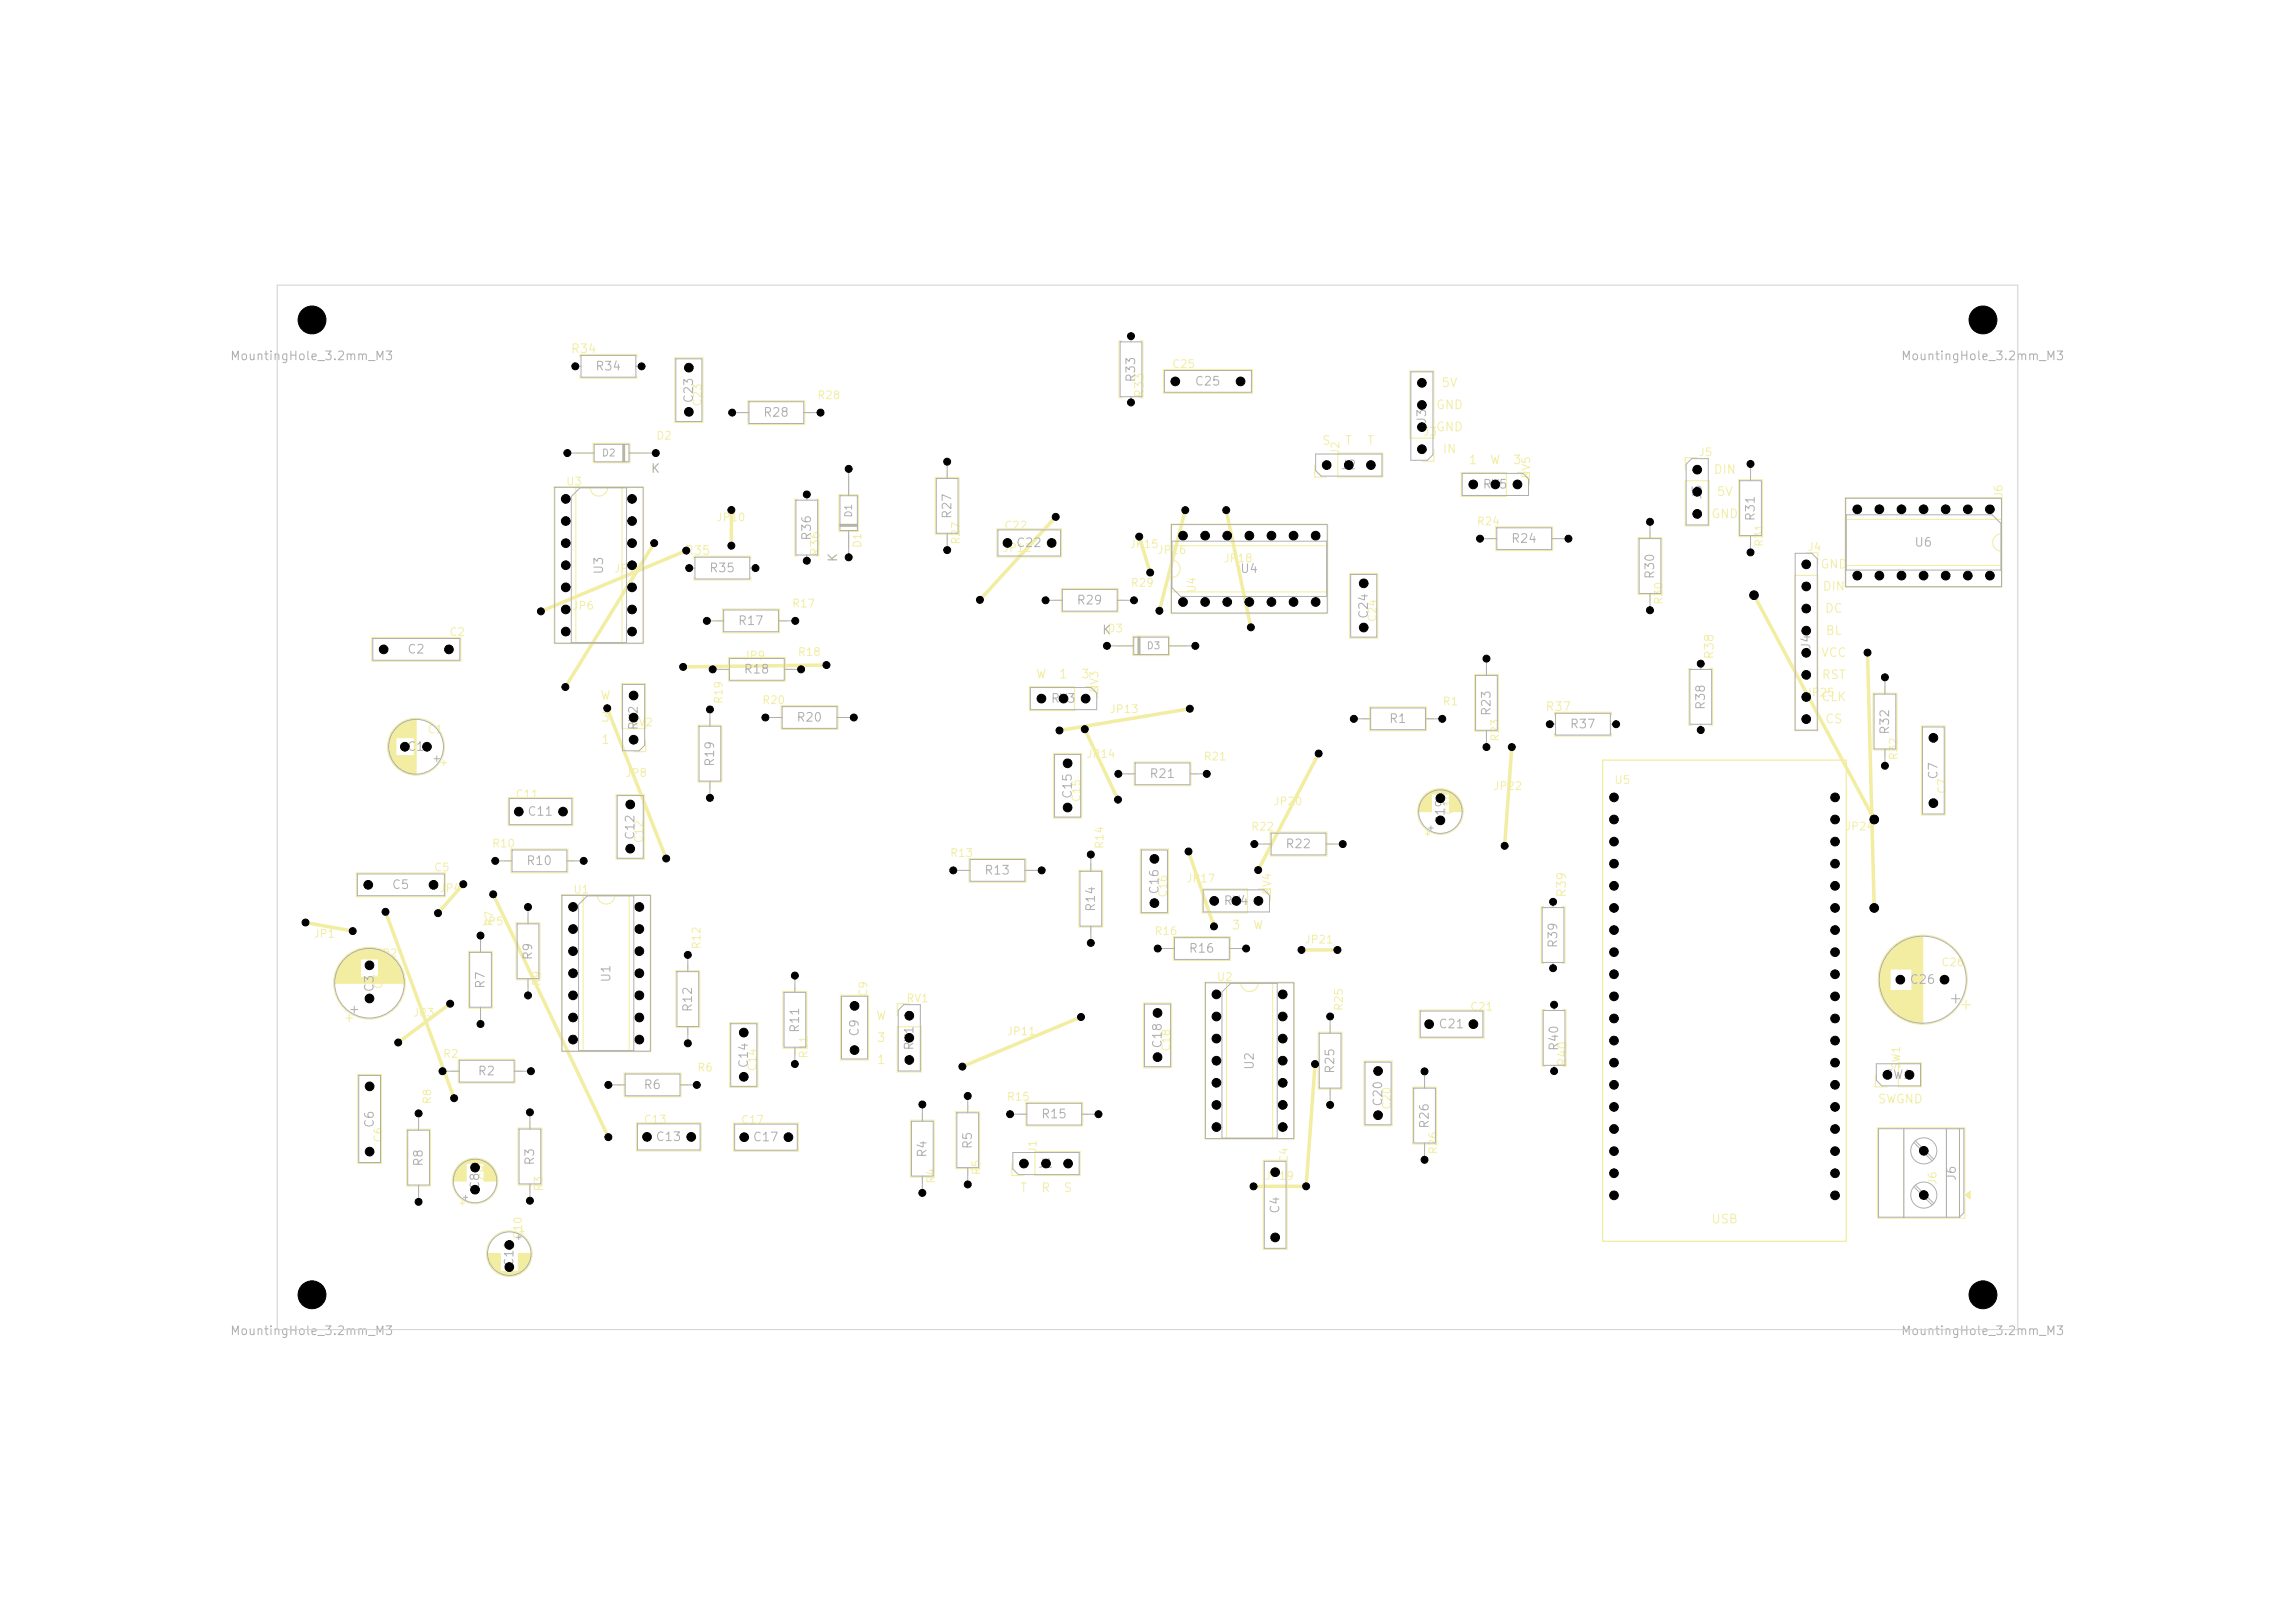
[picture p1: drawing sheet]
<svg xmlns="http://www.w3.org/2000/svg" width="297mm" height="210mm" viewBox="0 0 297 210" stroke-linecap="round" stroke-linejoin="round" font-family="sans-serif">
<defs><g id="words">
<g font-size="1.1" fill="#afafaf">
<text x="29.7" y="46.9">MountingHole_3.2mm_M3</text>
<text x="245.9" y="46.9">MountingHole_3.2mm_M3</text>
<text x="77" y="48.2">R34</text>
<text x="90" y="52.3" transform="rotate(-90 90 52.3)">C23</text>
<text x="147.2" y="49.6" transform="rotate(-90 147.2 49.6)">R33</text>
<text x="154.5" y="50.2">C25</text>
<text x="98.7" y="54.2">R28</text>
<text x="184.8" y="54.9" transform="rotate(-90 184.8 54.9)">J3</text>
<text x="173.4" y="61">J2</text>
<text x="191.8" y="63.5">RV5</text>
<text x="220.5" y="64.7" transform="rotate(-90 220.5 64.7)">J5</text>
<text x="105.2" y="70" transform="rotate(-90 105.2 70)">R36</text>
<text x="123.4" y="67.2" transform="rotate(-90 123.4 67.2)">R27</text>
<text x="131.4" y="71.1">C22</text>
<text x="195.5" y="70.5">R24</text>
<text x="227.4" y="67.5" transform="rotate(-90 227.4 67.5)">R31</text>
<text x="247.7" y="71">U6</text>
<text x="78.3" y="74.4" transform="rotate(-90 78.3 74.4)">U3</text>
<text x="91.7" y="74.3">R35</text>
<text x="160.4" y="74.4">U4</text>
<text x="214.3" y="75" transform="rotate(-90 214.3 75)">R30</text>
<text x="95.4" y="81.2">R17</text>
<text x="139.3" y="78.5">R29</text>
<text x="177.3" y="80.2" transform="rotate(-90 177.3 80.2)">C24</text>
<text x="52.6" y="84.8">C2</text>
<text x="96.2" y="87.4">R18</text>
<text x="234.6" y="84.1" transform="rotate(-90 234.6 84.1)">J4</text>
<text x="82.8" y="94.6" transform="rotate(-90 82.8 94.6)">RV2</text>
<text x="103" y="93.7">R20</text>
<text x="135.9" y="91.2">RV3</text>
<text x="179.7" y="93.8">R1</text>
<text x="193.2" y="92.7" transform="rotate(-90 193.2 92.7)">R23</text>
<text x="203.1" y="94.5">R37</text>
<text x="220.9" y="91.9" transform="rotate(-90 220.9 91.9)">R38</text>
<text x="244.8" y="95.1" transform="rotate(-90 244.8 95.1)">R32</text>
<text x="52.6" y="97.4">C1</text>
<text x="92.7" y="99.3" transform="rotate(-90 92.7 99.3)">R19</text>
<text x="148.7" y="100.9">R21</text>
<text x="251" y="100.9" transform="rotate(-90 251 100.9)">C7</text>
<text x="68.2" y="105.8">C11</text>
<text x="139" y="103.4" transform="rotate(-90 139 103.4)">C15</text>
<text x="187.2" y="106.8" transform="rotate(-90 187.2 106.8)">C19</text>
<text x="68" y="112.2">R10</text>
<text x="82.4" y="108.8" transform="rotate(-90 82.4 108.8)">C12</text>
<text x="127.3" y="113.4">R13</text>
<text x="166.3" y="110">R22</text>
<text x="50.6" y="115.3">C5</text>
<text x="142" y="118.1" transform="rotate(-90 142 118.1)">R14</text>
<text x="150.2" y="115.8" transform="rotate(-90 150.2 115.8)">C16</text>
<text x="158.3" y="117.4">RV4</text>
<text x="69.1" y="124.3" transform="rotate(-90 69.1 124.3)">R9</text>
<text x="153.8" y="123.6">R16</text>
<text x="201.8" y="122.8" transform="rotate(-90 201.8 122.8)">R39</text>
<text x="48.6" y="128.5" transform="rotate(-90 48.6 128.5)">C3</text>
<text x="63" y="128" transform="rotate(-90 63 128)">R7</text>
<text x="79.3" y="127.2" transform="rotate(-90 79.3 127.2)">U1</text>
<text x="89.8" y="131.1" transform="rotate(-90 89.8 131.1)">R12</text>
<text x="247.1" y="127.6">C26</text>
<text x="103.7" y="133.7" transform="rotate(-90 103.7 133.7)">R11</text>
<text x="111.4" y="134.2" transform="rotate(-90 111.4 134.2)">C9</text>
<text x="118.5" y="136" transform="rotate(-90 118.5 136)">RV1</text>
<text x="150.6" y="135.7" transform="rotate(-90 150.6 135.7)">C18</text>
<text x="186.1" y="133.3">C21</text>
<text x="201.9" y="136.1" transform="rotate(-90 201.9 136.1)">R40</text>
<text x="61.7" y="139.4">R2</text>
<text x="83.2" y="141.2">R6</text>
<text x="97.1" y="138.3" transform="rotate(-90 97.1 138.3)">C14</text>
<text x="162.5" y="138.5" transform="rotate(-90 162.5 138.5)">U2</text>
<text x="173" y="139" transform="rotate(-90 173 139)">R25</text>
<text x="179.2" y="143.3" transform="rotate(-90 179.2 143.3)">C20</text>
<text x="243.8" y="139.9">SW1</text>
<text x="48.6" y="146" transform="rotate(-90 48.6 146)">C6</text>
<text x="84.8" y="147.9">C13</text>
<text x="97.4" y="148">C17</text>
<text x="120.2" y="149.9" transform="rotate(-90 120.2 149.9)">R4</text>
<text x="126.1" y="148.8" transform="rotate(-90 126.1 148.8)">R5</text>
<text x="134.7" y="145">R15</text>
<text x="185.2" y="146.1" transform="rotate(-90 185.2 146.1)">R26</text>
<text x="55" y="151" transform="rotate(-90 55 151)">R8</text>
<text x="62.3" y="154.1" transform="rotate(-90 62.3 154.1)">C8</text>
<text x="69.4" y="150.9" transform="rotate(-90 69.4 150.9)">R3</text>
<text x="134.3" y="151.4">J1</text>
<text x="253.4" y="152.9" transform="rotate(-90 253.4 152.9)">J6</text>
<text x="165.8" y="157.1" transform="rotate(-90 165.8 157.1)">C4</text>
<text x="66.7" y="164" transform="rotate(-90 66.7 164)">C10</text>
<text x="29.7" y="173">MountingHole_3.2mm_M3</text>
<text x="245.9" y="173">MountingHole_3.2mm_M3</text>
</g>
<g font-size="1.1" fill="#f2eda1">
<text x="73.8" y="46">R34</text>
<text x="148.3" y="51.6" transform="rotate(-90 148.3 51.6)">R33</text>
<text x="185.8" y="53.2">GND</text>
<text x="186.5" y="50.4">5V</text>
<text x="171" y="57.8">S</text>
<text x="174" y="57.8">T</text>
<text x="176.8" y="57.8">T</text>
<text x="185.8" y="56.1">GND</text>
<text x="186.6" y="58.9">IN</text>
<text x="84.2" y="61.5">K</text>
<text x="190" y="60.3">1</text>
<text x="192.7" y="60.3">W</text>
<text x="195.7" y="60.3">3</text>
<text x="221.7" y="61.6">DIN</text>
<text x="222.1" y="64.5">5V</text>
<text x="221.4" y="67.3">GND</text>
<text x="88.5" y="72.1">R35</text>
<text x="106.4" y="72.1" transform="rotate(-90 106.4 72.1)">R36</text>
<text x="108.6" y="72.8" transform="rotate(-90 108.6 72.8)">K</text>
<text x="235.5" y="73.8">GND</text>
<text x="235.8" y="76.7">DIN</text>
<text x="142.5" y="82.4">K</text>
<text x="236.1" y="79.6">DC</text>
<text x="236.2" y="82.4">BL</text>
<text x="134" y="88.1">W</text>
<text x="137" y="88.1">1</text>
<text x="139.8" y="88.1">3</text>
<text x="222" y="85.4" transform="rotate(-90 222 85.4)">R38</text>
<text x="235.6" y="85.3">VCC</text>
<text x="235.7" y="88.1">RST</text>
<text x="77.6" y="90.8">W</text>
<text x="77.7" y="93.7">3</text>
<text x="199.9" y="92.3">R37</text>
<text x="235.6" y="91">CLK</text>
<text x="236.1" y="93.9">CS</text>
<text x="77.7" y="96.5">1</text>
<text x="202.9" y="116.2" transform="rotate(-90 202.9 116.2)">R39</text>
<text x="156.5" y="120.5">1</text>
<text x="159.3" y="120.5">3</text>
<text x="162.1" y="120.5">W</text>
<text x="113.3" y="132.2">W</text>
<text x="113.4" y="135.1">3</text>
<text x="113.4" y="138">1</text>
<text x="203.1" y="138.1" transform="rotate(-90 203.1 138.1)">R40</text>
<text x="242.9" y="143">SWGND</text>
<text x="131.9" y="154.5">T</text>
<text x="134.7" y="154.5">R</text>
<text x="137.5" y="154.5">S</text>
<text x="221.4" y="158.6">USB</text>
</g>
<g font-size="1" fill="#f2eda1">
<text x="151.6" y="47.9">C25</text>
<text x="91" y="52.7" transform="rotate(-90 91 52.7)">C23</text>
<text x="105.7" y="51.9">R28</text>
<text x="84.9" y="57.1">D2</text>
<text x="173.6" y="58.9" transform="rotate(-90 173.6 58.9)">J2</text>
<text x="184.1" y="56.6">J3</text>
<text x="219.7" y="59.3">J5</text>
<text x="73.2" y="63.1">U3</text>
<text x="198.3" y="62" transform="rotate(-90 198.3 62)">RV5</text>
<text x="259.4" y="64.8" transform="rotate(-90 259.4 64.8)">U6</text>
<text x="92.6" y="67.7">JP10</text>
<text x="111.7" y="71" transform="rotate(-90 111.7 71)">D1</text>
<text x="124.5" y="70.6" transform="rotate(-90 124.5 70.6)">R27</text>
<text x="129.7" y="71.7">JP12</text>
<text x="129.9" y="68.8">C22</text>
<text x="146.1" y="71.2">JP15</text>
<text x="149.7" y="71.9">JP16</text>
<text x="191" y="68.2">R24</text>
<text x="228.4" y="70.8" transform="rotate(-90 228.4 70.8)">R31</text>
<text x="233.9" y="71.5">J4</text>
<text x="79.4" y="74.3">JP7</text>
<text x="146.3" y="76.2">R29</text>
<text x="155" y="76.8" transform="rotate(-90 155 76.8)">U4</text>
<text x="158.3" y="73">JP18</text>
<text x="58.1" y="82.5">C2</text>
<text x="74" y="79.1">JP6</text>
<text x="102.4" y="78.8">R17</text>
<text x="143.2" y="82.1">D3</text>
<text x="178.4" y="80.6" transform="rotate(-90 178.4 80.6)">C24</text>
<text x="215.4" y="78.3" transform="rotate(-90 215.4 78.3)">R30</text>
<text x="96.2" y="85.6">JP9</text>
<text x="103.2" y="85.1">R18</text>
<text x="142.4" y="89.7" transform="rotate(-90 142.4 89.7)">RV3</text>
<text x="55.2" y="95.1">C1</text>
<text x="81.5" y="94.2">RV2</text>
<text x="93.8" y="91.2" transform="rotate(-90 93.8 91.2)">R19</text>
<text x="98.6" y="91.3">R20</text>
<text x="143.5" y="92.5">JP13</text>
<text x="186.6" y="91.5">R1</text>
<text x="233.6" y="90.4">JP25</text>
<text x="80.9" y="100.8">JP8</text>
<text x="140.5" y="98.3">JP14</text>
<text x="155.7" y="98.6">R21</text>
<text x="194.3" y="96" transform="rotate(-90 194.3 96)">R23</text>
<text x="208.8" y="101.7">U5</text>
<text x="245.8" y="98.5" transform="rotate(-90 245.8 98.5)">R32</text>
<text x="66.6" y="103.5">C11</text>
<text x="140" y="103.9" transform="rotate(-90 140 103.9)">C15</text>
<text x="161.8" y="107.7">R22</text>
<text x="164.7" y="104.4">JP20</text>
<text x="188.3" y="105.5" transform="rotate(-90 188.3 105.5)">C19</text>
<text x="193.2" y="102.5">JP22</text>
<text x="238.7" y="107.7">JP24</text>
<text x="252.1" y="102.8" transform="rotate(-90 252.1 102.8)">C7</text>
<text x="56.1" y="113">C5</text>
<text x="63.6" y="109.9">R10</text>
<text x="83.4" y="109.2" transform="rotate(-90 83.4 109.2)">C12</text>
<text x="122.9" y="111.1">R13</text>
<text x="143.1" y="109.9" transform="rotate(-90 143.1 109.9)">R14</text>
<text x="56.8" y="115.7">JP4</text>
<text x="62.3" y="120">JP5</text>
<text x="64.1" y="119.9" transform="rotate(-90 64.1 119.9)">R7</text>
<text x="74.1" y="115.9">U1</text>
<text x="151.3" y="116.2" transform="rotate(-90 151.3 116.2)">C16</text>
<text x="153.4" y="114.4">JP17</text>
<text x="164.7" y="115.9" transform="rotate(-90 164.7 115.9)">RV4</text>
<text x="40.5" y="121.6">JP1</text>
<text x="48.6" y="124.1">JP2</text>
<text x="90.9" y="122.9" transform="rotate(-90 90.9 122.9)">R12</text>
<text x="149.3" y="121.2">R16</text>
<text x="168.7" y="122.3">JP21</text>
<text x="251.1" y="125.3">C26</text>
<text x="49.7" y="128.1" transform="rotate(-90 49.7 128.1)">C3</text>
<text x="53.4" y="131.8">JP3</text>
<text x="70.2" y="127.7" transform="rotate(-90 70.2 127.7)">R9</text>
<text x="112.5" y="129" transform="rotate(-90 112.5 129)">C9</text>
<text x="117.2" y="129.9">RV1</text>
<text x="157.4" y="127.2">U2</text>
<text x="174" y="130.9" transform="rotate(-90 174 130.9)">R25</text>
<text x="190.2" y="131">C21</text>
<text x="57.3" y="137.1">R2</text>
<text x="104.8" y="137" transform="rotate(-90 104.8 137)">R11</text>
<text x="130.2" y="134.2">JP11</text>
<text x="151.7" y="136.2" transform="rotate(-90 151.7 136.2)">C18</text>
<text x="56.1" y="143" transform="rotate(-90 56.1 143)">R8</text>
<text x="90.2" y="138.9">R6</text>
<text x="98.1" y="138.7" transform="rotate(-90 98.1 138.7)">C14</text>
<text x="130.2" y="142.7">R15</text>
<text x="180.2" y="143.7" transform="rotate(-90 180.2 143.7)">C20</text>
<text x="246.1" y="138.5" transform="rotate(-90 246.1 138.5)">SW1</text>
<text x="49.7" y="147.9" transform="rotate(-90 49.7 147.9)">C6</text>
<text x="83.2" y="145.6">C13</text>
<text x="95.8" y="145.7">C17</text>
<text x="134.4" y="149.3" transform="rotate(-90 134.4 149.3)">J1</text>
<text x="186.2" y="149.4" transform="rotate(-90 186.2 149.4)">R26</text>
<text x="63.4" y="152.8" transform="rotate(-90 63.4 152.8)">C8</text>
<text x="70.5" y="154.3" transform="rotate(-90 70.5 154.3)">R3</text>
<text x="121.2" y="153.2" transform="rotate(-90 121.2 153.2)">R4</text>
<text x="127.1" y="152.1" transform="rotate(-90 127.1 152.1)">R5</text>
<text x="163.6" y="152.9">JP19</text>
<text x="166.9" y="150.6" transform="rotate(-90 166.9 150.6)">C4</text>
<text x="250.9" y="153.4" transform="rotate(-90 250.9 153.4)">J6</text>
<text x="67.8" y="160.5" transform="rotate(-90 67.8 160.5)">C10</text>
</g>
<g font-size=".9" fill="#afafaf">
<text x="77.8" y="59.3">D2</text>
<text x="110.5" y="67" transform="rotate(-90 110.5 67)">D1</text>
<text x="148.3" y="84.2">D3</text>
</g>
</g></defs>
<g fill="none" stroke="#f2eda1" stroke-width=".14">
<path d="M74.6 58.6h2.2M75.1 46.2v-.3h7.3v.3M75.1 48.6v.3h7.3v-.3M76.8 57.4h4.7v2.5h-4.7zM80.6 57.4v2.5M80.7 57.4v2.5M80.9 57.4v2.5M81.5 58.6h2.2M87.3 46.3h3.7v8.4h-3.7zM95.9 53.4h.9M96.8 51.8h7.4v3.1h-7.4zM104.2 53.4h.8"/>
<path d="M145.2 44.1h-.4v7.4h.4M147.5 44.1h.4v7.4h-.4M150.6 47.8h11.5v3.1h-11.5zM173.1 58.6h5.9v3.1h-5.9zM182.5 48h3.1v8.7h-3.1zM185.6 58.1v1.6h-1.6M219.6 59.2h-1.5v1.6M71.7 63h11.6v20.3h-11.6zM74.5 63.1h1.9a1.13 1.13 0 0 0 1.1 1.1 1.13 1.13 0 0 0 1.1-1.1h1.9v20.1h-6zM89.8 72.3v-.3h7.4v.3M89.8 74.7v.4h7.4v-.4M93.5 78.8h7.4v3.1h-7.4z"/>
<path d="M103.2 64.6h-.3v7.3h.3M105.6 64.6h.4v7.3h-.4M108.6 64h2.5v4.8h-2.5zM108.6 67.8h2.5M108.6 68h2.5M108.6 68.1h2.5M109.8 61.8v2.2M109.8 68.8v2.1M121 61.8h3.1v7.3h-3.1zM122.6 60.9v.9M122.6 69.1v.9M129 68.4h8.4v3.7h-8.4z"/>
<path d="M136.5 77.7h.8M137.3 76.1h7.4v3.1h-7.4zM144.7 77.7h.9M151.5 67.8h20.3v11.6h-20.3zM151.6 70.6h20.2v6h-20.2v-1.9a1.13 1.13 0 0 0 1.1-1.1 1.13 1.13 0 0 0-1.1-1.1zM170.1 60.2v1.5h1.6M174.7 74.2h3.6v8.4h-3.6zM189.1 61.1h5.8v3.1h-5.8zM192.7 69.7h.9M193.6 68.2h7.3v3h-7.3zM196.4 61.1h1.5v1.6M200.9 69.7h.9"/>
<path d="M212 69.6h3.1v7.3h-3.1zM213.5 68.7v.9M213.5 76.9v.9M218.1 62.2h3.1v5.9h-3.1zM225 62.1h3.1v7.3h-3.1zM226.5 61.2v.9M226.5 69.4v.9M232.3 74.5h2.9v20h-2.9zM233.7 71.5h1.5v1.5M238.8 64.4h20.3v11.6h-20.3zM238.9 67.2h20.1v1.9a1.13 1.13 0 0 0-1.1 1.1 1.13 1.13 0 0 0 1.1 1.1v1.9h-20.1zM48.1 82.5h11.5v3.1h-11.5z"/>
<path d="M50.2 96.2v.9M50.2 95.9v1.4M50.3 95.7v1.8M50.3 95.6v2.1M50.4 95.4v2.4M50.4 95.3v2.6M50.5 95.2v2.8M50.5 95.1v3M50.6 95v3.2M50.6 94.9v3.4M50.6 94.8v3.6M50.7 94.8v3.7"/>
<path d="M50.7 94.7v3.9M50.8 94.6v4M50.8 94.6v4.1M50.9 94.5v4.3M50.9 94.4v4.4M51 94.4v4.5M51 94.3v4.6M51.1 94.3v4.7M51.1 94.2v4.8M51.1 94.2v4.9M51.2 94.1v5M51.2 94.1v5.1"/>
<path d="M51.3 94v1.5M51.3 97.8v1.4M51.3 97.8v1.5M51.4 93.9v1.6M51.4 97.8v1.5M51.5 93.9v1.6M51.5 97.8v1.6M51.5 93.8v1.7M51.5 97.8v1.7M51.6 93.8v1.7M51.6 97.8v1.7M51.6 93.7v1.8"/>
<path d="M51.7 93.7v1.8M51.7 97.8v1.8M51.8 93.6v1.9M51.8 97.8v1.8M51.8 97.8v1.9M51.9 93.6v1.9M51.9 97.8v1.9M51.9 93.5v2M52 93.5v2M52 97.8v1.9M52 97.8v2M52.1 93.4v2.1"/>
<path d="M52.1 97.8v2M52.2 93.4v2.1M52.2 97.8v2.1M52.3 93.3v2.2M52.3 97.8v2.1M52.4 93.3v2.2M52.4 97.8v2.1M52.4 97.8v2.2M52.5 93.2v2.3M52.5 97.8v2.2M52.6 93.2v2.3M52.6 97.8v2.2"/>
<path d="M52.6 97.8v2.3M52.7 93.2v2.3M52.7 97.8v2.3M52.8 93.1v2.4M52.8 97.8v2.3M52.9 93.1v2.4M52.9 97.8v2.3M52.9 97.8v2.4M53 93.1v2.4M53 97.8v2.4M53.1 93.1v2.4M53.1 97.8v2.4"/>
<path d="M53.2 93v2.5M53.2 97.8v2.4M53.3 93v2.5M53.3 97.8v2.4M53.4 93v2.5M53.4 97.8v2.4M53.5 93v2.5M53.5 97.8v2.4M53.6 93v2.5M53.6 97.8v2.5M53.6 93v7.3M53.7 93v7.3"/>
<path d="M53.8 93v7.3M57.1 98.7h.7M57.4 98.3v.7M80.4 88.4h3.2v5.9h-3.2zM83.6 95.7v1.6h-1.6M90.3 93.8h3.1v7.4h-3.1zM91.9 93v.8M92.6 80.3h.9M93.4 86.6h.9M94.3 85.1h7.3v3.1h-7.3zM100.2 92.8h.9M100.9 80.3h.8"/>
<path d="M101.1 91.3h7.4v3.1h-7.4zM101.6 86.6h.9M108.5 92.8h.8M133.2 88.8h5.9v3.2h-5.9zM136.3 97.5h3.7v8.4h-3.7zM140.5 88.8h1.6v1.6M144.4 83.6h2.2M146.6 82.3h4.8v2.5h-4.8zM146.8 98.6h7.3v3.1h-7.3zM147.3 82.3v2.5M147.4 82.3v2.5M147.5 82.3v2.5"/>
<path d="M151.4 83.6h2.1M176.4 93h.8M177.2 91.5h7.4v3.1h-7.4zM184.6 93h.9M190.8 87.3h3.1v7.3h-3.1zM192.4 86.4v.9M192.4 94.6v.9M201.2 92.5v-.3h7.3v.3M201.2 94.9v.3h7.3v-.3M218.9 86.5h-.3v7.4h.3M221.3 86.5h.3v7.4h-.3M242.4 89.7h3.1v7.3h-3.1z"/>
<path d="M243.9 88.8v.9M243.9 97v.9M248.7 93.9h3v11.6h-3zM46.1 112.9h11.5v3.1h-11.5zM65.3 111.4h.8M65.8 103.2h8.3v3.6h-8.3zM66.1 109.9h7.4v3h-7.4zM66.8 119.4h3.1v7.4h-3.1zM68.3 118.5v.9M72.7 115.8h11.5v20.3h-11.5zM73.5 111.4h.9M75.5 115.9h1.8a1.13 1.13 0 0 0 1.1 1.1 1.13 1.13 0 0 0 1.2-1.1h1.8v20.1h-5.9z"/>
<path d="M79.7 102.8h3.7v8.4h-3.7zM91.9 101.2v.9M124.5 112.6h.9M125.4 111.1h7.4v3.1h-7.4zM132.8 112.6h.8M139.6 112.6h3.1v7.4h-3.1zM141.2 111.7v.9M141.2 120v.8M145.9 100.1h.9M147.6 109.9h3.6v8.3h-3.6zM154.1 100.1h.9M155.6 115h5.8v3.1h-5.8z"/>
<path d="M162.9 115h1.5v1.6M163.5 109.2h.9M164.4 107.7h7.3v3.1h-7.3zM171.7 109.2h.9M183.5 105h1.7M183.5 104.9h1.7M183.5 104.8h1.7M183.5 104.7h1.7M183.5 104.6h1.7M183.5 104.5h1.7M183.6 104.4h1.6M183.6 104.3h1.6"/>
<path d="M183.6 104.2h1.6M183.6 104.1h1.6M183.7 104.1h1.5M183.7 104h1.5M183.7 103.9h1.5M183.8 103.8h1.4M183.8 103.7h1.4M183.9 103.6h1.3M183.9 103.5h1.3M184 103.4h1.2M184 103.3h1.2M184.1 103.3h1.1"/>
<path d="M184.1 103.2h1.1M184.2 103.1h1M184.3 103h.9M184.3 102.9h.9M184.4 102.9h.8M184.5 107.9h.5M184.5 102.8h.7M184.6 102.7h3.6M184.7 102.7h3.5M184.7 102.6h3.4M184.7 107.6v.6M184.8 102.6h3.2"/>
<path d="M184.8 102.5h3.2M184.9 102.5h3M185 102.5h2.8M185.1 102.4h2.6M185.2 102.4h2.4M185.3 102.3h2.2M185.4 102.3h2M185.5 102.2h1.8M185.6 102.2h1.6M185.8 102.1h1.2M186.1 102.1h.6M187.6 105h1.7"/>
<path d="M187.6 104.9h1.7M187.6 104.8h1.7M187.6 104.7h1.7M187.6 104.6h1.7M187.6 104.5h1.7M187.6 104.4h1.7M187.6 104.4h1.6M187.6 104.3h1.6M187.6 104.2h1.6M187.6 104.1h1.6M187.6 104h1.5M187.6 103.9h1.5"/>
<path d="M187.6 103.8h1.4M187.6 103.7h1.4M187.6 103.6h1.4M187.6 103.6h1.3M187.6 103.5h1.3M187.6 103.4h1.3M187.6 103.4h1.2M187.6 103.3h1.2M187.6 103.3h1.1M187.6 103.2h1.1M187.6 103.1h1M187.6 103h.9"/>
<path d="M187.6 102.9h.9M187.6 102.9h.8M187.6 102.8h.7M199.8 117.3h-.4v7.4h.4M202.2 117.3h.3v7.4h-.3M43.2 127.2h9.2M43.2 127.1h9.2M43.2 127h9.2M43.2 126.9h9.2M43.2 126.8h9.2M43.2 126.7h9.2M43.3 126.7h9.1"/>
<path d="M43.3 126.6h9.1M43.3 126.5h9.1M43.3 126.5h9M43.3 126.4h3.3M43.3 126.3h3.3M43.3 126.2h3.3M43.3 126.1h3.3M43.4 126.1h3.2M43.4 126h3.2M43.4 125.9h3.2M43.4 125.8h3.2M43.5 125.7h3.1"/>
<path d="M43.5 125.6h3.1M43.5 125.5h3.1M43.6 125.5h3M43.6 125.4h3M43.6 125.3h3M43.7 125.2h2.9M43.7 125.1h2.9M43.8 125.1h2.8M43.8 125h2.8M43.8 124.9h2.8M43.9 124.9h2.7M43.9 124.8h2.7"/>
<path d="M43.9 124.7h2.7M44 124.7h2.6M44 124.6h2.6M44.1 124.6h2.5M44.1 124.5h2.5M44.2 124.4h2.4M44.2 124.3h2.4M44.3 124.3h2.3M44.3 124.2h2.3M44.4 124.2h2.2M44.4 124.1h2.2M44.5 124.1h6.7"/>
<path d="M44.5 124h6.6M44.6 123.9h6.4M44.7 123.8h6.3M44.7 123.8h6.2M44.8 131.7h.9M44.8 123.8h6.1M44.8 123.7h6M44.9 123.7h5.8M44.9 123.6h5.8M45 123.6h5.6M45.1 123.5h5.5M45.1 123.5h5.4"/>
<path d="M45.2 123.4h5.3M45.2 131.3v.9M45.2 123.4h5.2M45.3 123.4h5M45.4 123.3h4.9M45.4 123.3h4.8M45.5 123.2h4.6M45.6 123.2h4.4M45.7 123.1h4.2M45.8 123.1h4.1M45.9 123h3.9M46 123h3.7"/>
<path d="M46.1 122.9h3.5M46.2 122.9h3.3M46.3 139h3.1v11.6h-3.1zM46.3 122.9h3M46.4 122.8h2.8M46.6 122.8h2.5M46.7 122.7h2.2M46.9 122.7h1.8M47.2 122.6h1.2M49 126.4h3.3M49 126.3h3.3M49 126.2h3.3"/>
<path d="M49 126.1h3.3M49 126h3.2M49 125.9h3.2M49 125.8h3.2M49 125.7h3.2M49 125.7h3.1M49 125.6h3.1M49 125.5h3.1M49 125.4h3M49 125.3h3M49 125.2h3M49 125.2h2.9"/>
<path d="M49 125.1h2.9M49 125h2.9M49 125h2.8M49 124.9h2.8M49 124.8h2.7M49 124.7h2.7M49 124.7h2.6M49 124.6h2.6M49 124.5h2.5M49 124.4h2.5M49 124.4h2.4M49 124.3h2.4"/>
<path d="M49 124.3h2.3M49 124.2h2.3M49 124.1h2.2M58.4 138.6h.9M59.3 137.1h7.4v3.1h-7.4zM60.6 123.1h3.1v7.4h-3.1zM62.2 122.2v.9M62.2 130.5v.8M66.7 138.6h.8M68.3 126.8v.8M80.8 138.8h7.3v3.1h-7.3zM87.5 125.6h3.1v7.4h-3.1z"/>
<path d="M89 124.7v.9M89 133v.8M94.4 132.3h3.7v8.4h-3.7zM101.3 128.3h3.1v7.3h-3.1zM102.9 127.4v.9M102.9 135.6v.9M108.8 128.8h3.6v8.4h-3.6zM116.1 132.9h3.1v5.8h-3.1zM117.7 129.9h-1.6v1.5M148 129.8h3.6v8.4h-3.6zM151 122.7h.9M151.9 121.2h7.3v3.1h-7.3z"/>
<path d="M155.9 127.1h11.6v20.3h-11.6zM158.7 127.2h1.9a1.13 1.13 0 0 0 1.1 1.1 1.13 1.13 0 0 0 1.1-1.1h1.9v20.1h-6zM159.2 122.7h.9M170.6 133.6h3.1v7.3h-3.1zM172.1 132.7v.9M176.5 137.3h3.7v8.4h-3.7zM183.7 130.7h8.3v3.6h-8.3zM184.4 139.8v.9M199.9 130.6h-.3v7.4h.3M202.3 130.6h.4v7.4h-.4M242.7 139.1v1.5h1.6M243.1 126.1v1.3"/>
<path d="M243.2 125.8v1.9M243.2 125.6v2.4M243.2 125.4v2.8M243.3 125.2v3.1M243.3 125.1v3.4M243.4 124.9v3.7M243.4 124.8v3.9M243.5 124.7v4.1M243.5 124.6v4.4M243.6 124.5v4.6M243.6 124.4v4.8M243.6 124.3v5"/>
<path d="M243.7 124.2v5.1M243.7 124.1v5.3M243.8 124v5.5M243.8 123.9v5.7M243.9 123.9v5.8M243.9 123.8v5.9M244 123.7v6.1M244 123.6v6.3M244.1 123.6v6.4M244.1 123.5v6.5M244.1 123.5v6.6M244.2 123.4v6.7"/>
<path d="M244.2 123.3v6.9M244.3 123.3v7M244.3 123.2v7.1M244.4 123.2v7.2M244.4 123.1v7.3M244.5 123v7.5M244.5 122.9v7.7M244.6 122.9v7.7M244.6 122.8v2.6M244.6 128.2v2.5M244.7 122.8v2.6M244.7 128.2v2.5"/>
<path d="M244.7 128.2v2.6M244.8 122.7v2.7M244.8 128.2v2.6M244.8 128.2v2.7M244.9 122.6v2.8M244.9 128.2v2.7M244.9 128.2v2.8M245 122.5v2.9M245 128.2v2.8M245 128.2v2.9M245.1 122.4v3M245.1 128.2v2.9"/>
<path d="M245.2 122.3v3.1M245.2 128.2v3M245.3 122.3v3.1M245.3 128.2v3.1M245.3 122.2v3.2M245.4 122.2v3.2M245.4 128.2v3.1M245.4 128.2v3.2M245.5 122.1v3.3M245.5 128.2v3.2M245.5 128.2v3.3M245.6 122v3.4"/>
<path d="M245.6 128.2v3.3M245.7 122v3.4M245.7 128.2v3.4M245.7 137.5h3v3.1h-3zM245.8 121.9v3.5M245.8 128.2v3.4M245.9 121.9v3.5M245.9 128.2v3.5M245.9 121.8v3.6M246 121.8v3.6M246 128.2v3.5M246 128.2v3.6"/>
<path d="M246.1 121.7v3.7M246.1 128.2v3.6M246.2 121.7v3.7M246.2 128.2v3.6M246.2 128.2v3.7M246.3 121.6v3.8M246.3 128.2v3.7M246.4 121.6v3.8M246.4 128.2v3.7M246.4 128.2v3.8M246.5 121.5v3.9M246.5 128.2v3.8"/>
<path d="M246.6 121.5v3.9M246.6 128.2v3.8M246.7 121.5v3.9M246.7 128.2v3.9M246.7 121.4v4M246.8 121.4v4M246.8 128.2v3.9M246.9 121.4v4M246.9 128.2v4M247 121.3v4.1M247 128.2v4M247.1 121.3v4.1"/>
<path d="M247.1 128.2v4M247.2 121.3v4.1M247.2 128.2v4M247.2 128.2v4.1M247.3 121.3v4.1M247.3 128.2v4.1M247.3 121.2v4.2M247.4 121.2v4.2M247.4 128.2v4.1M247.4 121.2v11.1M247.5 121.2v11.1M247.6 121.2v11.1"/>
<path d="M247.6 121.2v11.2M247.7 121.2v11.2M247.7 121.1v11.3M247.8 121.1v11.3M247.9 121.1v11.3M248 121.1v11.3M248.1 121.1v11.3M248.2 121.1v11.3M248.2 121.1v11.4M248.3 121.1v11.4M248.4 121.1v11.4M248.5 121.1v11.4"/>
<path d="M248.6 121.1v11.4M248.6 121v11.5M248.7 121v11.5M248.8 121v11.5M253.9 130h1.1M254.4 129.4v1.2M52.6 146.1h3.1v7.4h-3.1zM54.2 145.2v.9M54.2 153.5v.8M58.6 152.8h1.7M58.6 152.7h1.7M58.6 152.6h1.7"/>
<path d="M58.6 152.5h1.7M58.6 152.4h1.7M58.6 152.3h1.7M58.6 152.2h1.7M58.7 152.1h1.6M58.7 152h1.6M58.7 151.9h1.6M58.7 151.8h1.6M58.8 151.8h1.5M58.8 151.7h1.5M58.8 151.6h1.5M58.9 151.6h1.4"/>
<path d="M58.9 151.5h1.4M58.9 151.4h1.4M59 151.3h1.3M59 151.2h1.3M59.1 151.2h1.2M59.1 151.1h1.2M59.2 151.1h1.1M59.2 151h1.1M59.3 150.9h1M59.3 150.8h1M59.4 150.8h.9M59.4 150.7h.9"/>
<path d="M59.5 150.7h.8M59.5 155.7h.6M59.6 150.6h.7M59.7 150.5h3.6M59.7 150.5h3.5M59.8 150.4h3.4M59.8 155.4v.6M59.9 150.4h3.2M59.9 150.3h3.1M60 150.3h3M60.1 150.2h2.8M60.2 150.2h2.6"/>
<path d="M60.2 150.2h2.5M60.3 150.1h2.3M60.4 150.1h2.1M60.6 150h1.8M60.7 150h1.5M60.9 149.9h1.2M61.2 149.9h.6M62.7 150.6h.6M62.7 152.8h1.7M62.7 152.7h1.7M62.7 152.6h1.7M62.7 152.5h1.7"/>
<path d="M62.7 152.4h1.7M62.7 152.4h1.6M62.7 152.3h1.6M62.7 152.2h1.6M62.7 152.1h1.6M62.7 152h1.6M62.7 151.9h1.5M62.7 151.8h1.5M62.7 151.7h1.5M62.7 151.6h1.4M62.7 151.5h1.4M62.7 151.4h1.3"/>
<path d="M62.7 151.3h1.3M62.7 151.2h1.2M62.7 151.1h1.2M62.7 151.1h1.1M62.7 151h1.1M62.7 151h1M62.7 150.9h1M62.7 150.8h.9M62.7 150.7h.8M62.7 150.7h.7M62.7 150.6h.7M67 146h3.1v7.3h-3.1z"/>
<path d="M67.3 159.3h.6M67.6 159.1v.5M68.6 145.1v.9M68.6 153.3v.9M79.9 140.4h.9M82.4 145.3h8.3v3.6h-8.3zM88.1 140.4h.9M94.9 145.3h8.4v3.7h-8.4zM117.8 144.9h3.1v7.4h-3.1zM119.4 144.1v.8M119.4 152.3v.9M123.7 143.9h3.1v7.3h-3.1z"/>
<path d="M125.2 143v.9M125.2 151.2v.9M131 150.6v1.5h1.5M131.9 144.2h.9M132.8 142.6h7.3v3.1h-7.3zM133.9 149h5.9v3.1h-5.9zM140.1 144.2h.9M163.5 150.1h3.1v11.6h-3.1zM172.1 140.9v.9M182.8 140.7h3.1v7.3h-3.1zM184.4 148v.9M246.4 145.9v11.7"/>
<path d="M251.9 145.9v11.7M253.6 145.9v11.7M254.3 154.3v-8.4h-11.3v11.7h11.3v-2.6M63 162.2h1.7M63 162.3h1.7M63 162.4h1.7M63 162.5h1.7M63 162.6h1.7M63 162.7h1.7M63.1 162.8h1.6M63.1 162.9h1.6M63.1 163h1.6"/>
<path d="M63.1 163.1h1.6M63.2 163.2h1.5M63.2 163.3h1.5M63.2 163.4h1.5M63.3 163.4h1.4M63.3 163.5h1.4M63.3 163.6h1.4M63.4 163.6h1.3M63.4 163.7h1.3M63.5 163.8h1.2M63.5 163.9h1.2M63.6 163.9h1.1"/>
<path d="M63.6 164h1.1M63.7 164.1h1M63.8 164.2h.9M63.9 164.3h.8M63.9 164.4h.8M64 164.4h.7M64 164.5h.7M64.1 164.5h3.6M64.2 164.6h3.5M64.2 164.6h3.4M64.3 164.6h3.2M64.4 164.7h3.1"/>
<path d="M64.4 164.7h3M64.5 164.8h2.8M64.6 164.8h2.6M64.7 164.9h2.4M64.8 164.9h2.2M64.9 165h2M65 165h1.8M65.1 165.1h1.6M65.3 165.1h1.2M65.6 165.1h.6M67.1 162.2h1.7M67.1 162.3h1.7"/>
<path d="M67.1 162.4h1.7M67.1 162.5h1.7M67.1 162.6h1.7M67.1 162.7h1.7M67.1 162.8h1.7M67.1 162.8h1.6M67.1 162.9h1.6M67.1 163h1.6M67.1 163.1h1.6M67.1 163.2h1.6M67.1 163.2h1.5M67.1 163.3h1.5"/>
<path d="M67.1 163.4h1.5M67.1 163.5h1.4M67.1 163.6h1.4M67.1 163.7h1.3M67.1 163.8h1.3M67.1 163.8h1.2M67.1 163.9h1.2M67.1 164h1.1M67.1 164.1h1.1M67.1 164.1h1M67.1 164.2h1M67.1 164.2h.9"/>
<path d="M67.1 164.3h.9M67.1 164.3h.8M67.1 164.4h.8M67.1 164.4h.7M67.1 164.5h.7"/>
<circle cx="53.8" cy="96.6" r="3.7"/>
<circle cx="186.4" cy="105" r="2.95"/>
<circle cx="47.8" cy="127.2" r="4.6"/>
<circle cx="248.8" cy="126.8" r="5.8"/>
<circle cx="61.5" cy="152.8" r="2.95"/>
<circle cx="65.9" cy="162.2" r="2.95"/>
</g>
<g fill="none" stroke="#f2eda1" stroke-width=".45">
<path d="M84.7 70.3l-11.5 18.6M88.8 71.2l-18.8 7.9M94.6 66v4.6M136.6 66.9l-9.8 10.7M147.4 69.4l1.4 4.7M153.4 66l-3.4 13M158.7 66l3.2 15.2M227 77l15.5 29M78.6 91.6l7.6 19.5M107 86.1l-18.6 .2M140.4 94.4l4.3 9.1M154 91.7l-16.9 2.8"/>
<path d="M170.7 97.5l-7.9 15.1M195.6 96.7l-.9 12.7M241.7 84.4l.8 33.1M39.5 119.4l6.2 1.1M49.9 118l8.9 24.1M60 114.4l-3.3 3.8M63.8 115.7l14.9 31.4M153.8 110.2l3.3 9.7M58.3 129.9l-6.8 5M139.9 131.6l-15.4 6.4M168.4 122.9h4.7M170.2 137.7l-1.2 15.8h-6.8"/>
</g>
<path d="M254.3 154.6l.7-.5v1z" fill="#f2eda1" stroke="#f2eda1" stroke-width=".14"/>
<path d="M207.4 98.4h31.5v62.2h-31.5z" fill="none" stroke="#f2eda1" stroke-width=".17"/>
<g fill="none" stroke="#afafaf" stroke-width=".13">
<path d="M73.4 58.6h3.5M74.4 47.4h.8M75.2 46h7.1v2.8h-7.1zM76.9 57.5h4.5v2.2h-4.5zM80.6 57.5v2.2M80.7 57.5v2.2M80.8 57.5v2.2M81.4 58.6h3.5M82.3 47.4h.7M87.5 46.4h3.3v8.1h-3.3zM94.7 53.4h2.2M96.9 52h7.1v2.8h-7.1z"/>
<path d="M104 53.4h2.2M122.6 59.7v2.2M145 44.2h2.8v7.1h-2.8zM146.4 43.5v.7M146.4 51.3v.8M150.7 47.9h11.3v2.9h-11.3zM170.3 58.7h8.5v2.9h-7.8l-.7-.7zM182.6 48.1h2.8v10.7l-.7 .8h-2.1zM218.9 59.3h2.2v8.6h-2.9v-7.8zM71.8 63.1h11.4v20.1h-11.4zM75.1 63.1h6v20.1h-7.2v-18.9zM89.2 73.5h.7"/>
<path d="M89.9 72.1h7.1v2.8h-7.1zM93.6 78.9h7.1v2.8h-7.1zM97 73.5h.8M103 64.7h2.8v7.1h-2.8zM104.4 64v.7M104.4 71.8v.8M108.7 64.1h2.3v4.5h-2.3zM108.7 67.9h2.3M108.7 68h2.3M108.7 68.1h2.3M109.8 60.7v3.4M109.8 68.6v3.5"/>
<path d="M121.2 61.9h2.8v7.1h-2.8zM122.6 69v2.2M129.1 68.6h8.2v3.3h-8.2zM135.3 77.7h2.2M137.5 76.3h7.1v2.8h-7.1zM144.6 77.7h2.2M151.6 67.9h20.2v11.4h-20.2zM151.7 70h20v7.2h-18.9l-1.1-1.1zM174.8 74.3h3.4v8.1h-3.4zM189.2 61.3h7.9l.7 .7v2.1h-8.6zM191.5 69.7h2.2M193.7 68.3h7.1v2.8h-7.1z"/>
<path d="M200.8 69.7h2.2M212.1 69.7h2.8v7.1h-2.8zM213.5 67.5v2.2M213.5 76.8v2.2M225.1 62.2h2.8v7.1h-2.8zM226.5 60v2.2M226.5 69.3v2.2M232.3 71.6h2.2l.7 .7v22.2h-2.9zM238.9 64.5h20.1v11.4h-20.1zM238.9 66.6h18.9l1.1 1.1v6.1h-20zM48.2 82.6h11.3v2.8h-11.3zM56.2 98.2h.7"/>
<path d="M56.5 97.8v.7M80.6 88.6h2.8v7.8l-.7 .7h-2.1zM90.5 94h2.8v7.1h-2.8zM91.5 80.3h2.1M91.9 91.8v2.2M92.2 86.6h2.2M94.4 85.2h7.1v2.8h-7.1zM99 92.8h2.2M100.7 80.3h2.2M101.2 91.4h7.1v2.8h-7.1zM101.5 86.6h2.2M108.3 92.8h2.2"/>
<path d="M133.3 89h7.9l.7 .7v2.1h-8.6zM136.5 97.6h3.4v8.1h-3.4zM143.3 83.6h3.4M146.7 82.4h4.5v2.3h-4.5zM146.9 98.7h7.1v2.8h-7.1zM147.3 82.4v2.3M147.4 82.4v2.3M147.5 82.4v2.3M151.2 83.6h3.5M175.2 93h2.2M177.4 91.6h7.1v2.8h-7.1zM184.5 93h2.1"/>
<path d="M191 87.4h2.8v7.1h-2.8zM192.4 85.2v2.2M192.4 94.5v2.2M200.6 93.7h.7M201.3 92.3h7.1v2.8h-7.1zM208.4 93.7h.7M218.7 86.6h2.8v7.1h-2.8zM220.1 85.9v.7M220.1 93.7v.8M242.5 89.8h2.8v7.1h-2.8zM243.9 87.6v2.2M243.9 96.9v2.2"/>
<path d="M248.8 94.1h2.8v11.2h-2.8zM46.2 113.1h11.3v2.8h-11.3zM64.1 111.4h2.2M65.9 103.3h8.1v3.4h-8.1zM66.3 110h7.1v2.8h-7.1zM66.9 119.5h2.8v7.1h-2.8zM68.3 117.4v2.1M72.7 115.9h11.5v20.1h-11.5zM73.4 111.4h2.1M74.9 117l1.1-1.1h6v20h-7.1zM79.9 102.9h3.3v8.2h-3.3zM91.9 101.1v2.1"/>
<path d="M123.4 112.6h2.1M125.5 111.2h7.1v2.8h-7.1zM132.6 112.6h2.2M139.8 112.7h2.8v7.1h-2.8zM141.2 110.6v2.1M141.2 119.8v2.2M144.7 100.1h2.2M147.7 110h3.4v8.1h-3.4zM154 100.1h2.2M155.7 115.1h7.9l.7 .8v2.1h-8.6zM162.3 109.2h2.2M164.5 107.8h7.1v2.8h-7.1z"/>
<path d="M171.6 109.2h2.2M184.9 107.1h.6M185.2 106.9v.5M199.6 117.4h2.8v7.1h-2.8zM201 116.7v.7M45.4 130.6h.9M45.8 130.2v.9M46.4 139.2h2.8v11.2h-2.8zM57.3 138.6h2.1M59.4 137.2h7.1v2.8h-7.1zM60.8 123.2h2.8v7.1h-2.8zM62.2 121.1v2.1"/>
<path d="M62.2 130.3v2.2M66.5 138.6h2.2M68.3 126.6v2.2M80.9 139h7.1v2.8h-7.1zM87.6 125.7h2.8v7.1h-2.8zM89 123.6v2.1M89 132.8v2.2M94.6 132.5h3.3v8.1h-3.3zM101.5 128.4h2.8v7.1h-2.8zM102.9 126.2v2.2M102.9 135.5v2.2M108.9 128.9h3.4v8.1h-3.4z"/>
<path d="M116.2 130.7l.8-.7h2.1v8.6h-2.9zM148.1 129.9h3.4v8.1h-3.4zM149.8 122.7h2.2M152 121.3h7.1v2.8h-7.1zM156 127.2h11.4v20.1h-11.4zM159.1 122.7h2.2M159.3 127.2h6v20.1h-7.2v-18.9zM170.7 133.7h2.8v7.1h-2.8zM172.1 131.5v2.2M176.6 137.4h3.4v8.1h-3.4zM183.8 130.8h8.1v3.4h-8.1zM184.4 138.6v2.2"/>
<path d="M199.7 130.8h2.8v7h-2.8zM201 124.5v.8M201.1 130v.8M201.1 137.8v.8M242.8 137.6h5.7v2.9h-5l-.7-.7zM252.5 129.2h1.2M253.1 128.7v1.1M52.8 146.2h2.8v7.1h-2.8zM54.2 144.1v2.1M54.2 153.3v2.2M60 154.9h.5M60.3 154.7v.5"/>
<path d="M67.1 159.8v.6M67.2 146.1h2.8v7.1h-2.8zM68.6 143.9v2.2M68.6 153.2v2.2M78.7 140.4h2.2M82.5 145.4h8.1v3.4h-8.1zM88 140.4h2.2M95.1 145.5h8.1v3.3h-8.1zM118 145.1h2.8v7.1h-2.8zM119.4 142.9v2.2M119.4 152.2v2.2M123.8 144h2.8v7.1h-2.8z"/>
<path d="M125.2 141.8v2.2M125.2 151.1v2.2M130.7 144.2h2.2M131.1 149.1h8.6v2.9h-7.9l-.7-.7zM132.9 142.8h7.1v2.8h-7.1zM140 144.2h2.2M163.6 150.3h2.8v11.2h-2.8zM172.1 140.8v2.2M182.9 140.8h2.9v7.1h-2.9zM184.4 147.9v2.2M243.1 146.1h11v10.8l-.5 .6h-10.5zM246.4 146.1v11.4"/>
<path d="M247.7 147.8l2.3 2.4M247.7 153.6l2.3 2.3M247.9 147.6l2.3 2.4M247.9 153.4l2.3 2.3M251.9 146.1v11.4M253.6 146.1v11.4M66.9 160.1h.5"/>
<circle cx="53.8" cy="96.6" r="3.5"/>
<circle cx="186.4" cy="105" r="2.82"/>
<circle cx="47.8" cy="127.2" r="4.5"/>
<circle cx="248.8" cy="126.8" r="5.6"/>
<circle cx="61.5" cy="152.8" r="2.82"/>
<circle cx="249" cy="148.9" r="1.69"/>
<circle cx="249" cy="154.6" r="1.69"/>
<circle cx="65.9" cy="162.2" r="2.82"/>
</g>
<path d="M35.9 36.9h225.2v135.1h-225.2z" fill="none" stroke="#d0d2cd" stroke-width=".13"/>
<g fill="#000" stroke="#000" stroke-width=".13">
<circle cx="40.4" cy="41.4" r="1.8"/>
<circle cx="73.4" cy="58.6" r=".45"/>
<circle cx="74.4" cy="47.4" r=".45"/>
<circle cx="83" cy="47.4" r=".45"/>
<circle cx="84.9" cy="58.6" r=".45"/>
<circle cx="89.1" cy="47.6" r=".56"/>
<circle cx="89.1" cy="53.3" r=".56"/>
<circle cx="94.7" cy="53.4" r=".45"/>
<circle cx="106.2" cy="53.4" r=".45"/>
<circle cx="122.6" cy="59.7" r=".45"/>
<circle cx="146.4" cy="43.5" r=".45"/>
<circle cx="146.4" cy="52.1" r=".45"/>
<circle cx="152.1" cy="49.4" r=".56"/>
<circle cx="160.5" cy="49.4" r=".56"/>
<circle cx="184" cy="52.4" r=".56"/>
<circle cx="184" cy="55.3" r=".56"/>
<circle cx="184" cy="58.1" r=".56"/>
<circle cx="184" cy="49.5" r=".56"/>
<circle cx="256.6" cy="41.4" r="1.8"/>
<circle cx="70" cy="79.1" r=".45"/>
<circle cx="73.2" cy="76" r=".56"/>
<circle cx="73.2" cy="67.4" r=".56"/>
<circle cx="73.2" cy="78.9" r=".56"/>
<circle cx="73.2" cy="70.3" r=".56"/>
<circle cx="73.2" cy="73.1" r=".56"/>
<circle cx="73.2" cy="64.6" r=".56"/>
<circle cx="81.8" cy="76" r=".56"/>
<circle cx="81.8" cy="67.4" r=".56"/>
<circle cx="81.8" cy="78.9" r=".56"/>
<circle cx="81.8" cy="70.3" r=".56"/>
<circle cx="81.8" cy="73.1" r=".56"/>
<circle cx="81.8" cy="64.6" r=".56"/>
<circle cx="84.7" cy="70.3" r=".45"/>
<circle cx="88.8" cy="71.2" r=".45"/>
<circle cx="89.2" cy="73.5" r=".45"/>
<circle cx="94.6" cy="70.6" r=".45"/>
<circle cx="94.6" cy="66" r=".45"/>
<circle cx="97.8" cy="73.5" r=".45"/>
<circle cx="104.4" cy="72.6" r=".45"/>
<circle cx="104.4" cy="64" r=".45"/>
<circle cx="109.8" cy="72.1" r=".45"/>
<circle cx="109.8" cy="60.7" r=".45"/>
<circle cx="122.6" cy="71.2" r=".45"/>
<circle cx="126.8" cy="77.6" r=".45"/>
<circle cx="130.4" cy="70.3" r=".56"/>
<circle cx="135.3" cy="77.7" r=".45"/>
<circle cx="136.1" cy="70.3" r=".56"/>
<circle cx="136.6" cy="66.9" r=".45"/>
<circle cx="146.8" cy="77.7" r=".45"/>
<circle cx="147.4" cy="69.4" r=".45"/>
<circle cx="148.8" cy="74.1" r=".45"/>
<circle cx="150" cy="79" r=".45"/>
<circle cx="153.1" cy="77.9" r=".56"/>
<circle cx="153.1" cy="69.3" r=".56"/>
<circle cx="153.4" cy="66" r=".45"/>
<circle cx="156" cy="77.9" r=".56"/>
<circle cx="156" cy="69.3" r=".56"/>
<circle cx="158.7" cy="66" r=".45"/>
<circle cx="158.8" cy="77.9" r=".56"/>
<circle cx="158.8" cy="69.3" r=".56"/>
<circle cx="161.7" cy="77.9" r=".56"/>
<circle cx="161.7" cy="69.3" r=".56"/>
<circle cx="164.5" cy="77.9" r=".56"/>
<circle cx="164.5" cy="69.3" r=".56"/>
<circle cx="167.4" cy="77.9" r=".56"/>
<circle cx="167.4" cy="69.3" r=".56"/>
<circle cx="170.3" cy="77.9" r=".56"/>
<circle cx="170.3" cy="69.3" r=".56"/>
<circle cx="171.7" cy="60.2" r=".56"/>
<circle cx="174.6" cy="60.2" r=".56"/>
<circle cx="176.5" cy="75.5" r=".56"/>
<circle cx="177.4" cy="60.2" r=".56"/>
<circle cx="190.7" cy="62.7" r=".56"/>
<circle cx="191.5" cy="69.7" r=".45"/>
<circle cx="193.5" cy="62.7" r=".56"/>
<circle cx="196.4" cy="62.7" r=".56"/>
<circle cx="203" cy="69.7" r=".45"/>
<circle cx="213.5" cy="79" r=".45"/>
<circle cx="213.5" cy="67.5" r=".45"/>
<circle cx="219.6" cy="63.6" r=".56"/>
<circle cx="219.6" cy="60.8" r=".56"/>
<circle cx="219.6" cy="66.5" r=".56"/>
<circle cx="226.5" cy="60" r=".45"/>
<circle cx="226.5" cy="71.5" r=".45"/>
<circle cx="227" cy="77" r=".56"/>
<circle cx="233.7" cy="78.7" r=".56"/>
<circle cx="233.7" cy="75.9" r=".56"/>
<circle cx="233.7" cy="73" r=".56"/>
<circle cx="240.4" cy="74.5" r=".56"/>
<circle cx="240.4" cy="65.9" r=".56"/>
<circle cx="243.2" cy="74.5" r=".56"/>
<circle cx="243.2" cy="65.9" r=".56"/>
<circle cx="246.1" cy="74.5" r=".56"/>
<circle cx="246.1" cy="65.9" r=".56"/>
<circle cx="248.9" cy="74.5" r=".56"/>
<circle cx="248.9" cy="65.9" r=".56"/>
<circle cx="251.8" cy="74.5" r=".56"/>
<circle cx="251.8" cy="65.9" r=".56"/>
<circle cx="254.7" cy="74.5" r=".56"/>
<circle cx="254.7" cy="65.9" r=".56"/>
<circle cx="257.5" cy="74.5" r=".56"/>
<circle cx="257.5" cy="65.9" r=".56"/>
<circle cx="49.7" cy="84" r=".56"/>
<circle cx="52.4" cy="96.6" r=".56"/>
<circle cx="55.3" cy="96.6" r=".56"/>
<circle cx="58.1" cy="84" r=".56"/>
<circle cx="73.2" cy="88.9" r=".45"/>
<circle cx="73.2" cy="81.7" r=".56"/>
<circle cx="78.6" cy="91.6" r=".45"/>
<circle cx="81.8" cy="81.7" r=".56"/>
<circle cx="82" cy="95.7" r=".56"/>
<circle cx="82" cy="90" r=".56"/>
<circle cx="82" cy="92.9" r=".56"/>
<circle cx="88.4" cy="86.3" r=".45"/>
<circle cx="91.5" cy="80.3" r=".45"/>
<circle cx="91.9" cy="91.8" r=".45"/>
<circle cx="92.2" cy="86.6" r=".45"/>
<circle cx="99" cy="92.8" r=".45"/>
<circle cx="102.9" cy="80.3" r=".45"/>
<circle cx="103.7" cy="86.6" r=".45"/>
<circle cx="107" cy="86.1" r=".45"/>
<circle cx="110.5" cy="92.8" r=".45"/>
<circle cx="134.8" cy="90.4" r=".56"/>
<circle cx="137.1" cy="94.5" r=".45"/>
<circle cx="137.6" cy="90.4" r=".56"/>
<circle cx="138.2" cy="98.8" r=".56"/>
<circle cx="140.4" cy="94.4" r=".45"/>
<circle cx="140.5" cy="90.4" r=".56"/>
<circle cx="143.3" cy="83.6" r=".45"/>
<circle cx="154" cy="91.7" r=".45"/>
<circle cx="154.7" cy="83.6" r=".45"/>
<circle cx="161.9" cy="81.2" r=".45"/>
<circle cx="170.7" cy="97.5" r=".45"/>
<circle cx="175.2" cy="93" r=".45"/>
<circle cx="176.5" cy="81.2" r=".56"/>
<circle cx="186.6" cy="93" r=".45"/>
<circle cx="192.4" cy="96.7" r=".45"/>
<circle cx="192.4" cy="85.2" r=".45"/>
<circle cx="195.6" cy="96.7" r=".45"/>
<circle cx="200.6" cy="93.7" r=".45"/>
<circle cx="209.1" cy="93.7" r=".45"/>
<circle cx="220.1" cy="85.9" r=".45"/>
<circle cx="220.1" cy="94.5" r=".45"/>
<circle cx="233.7" cy="87.3" r=".56"/>
<circle cx="233.7" cy="84.5" r=".56"/>
<circle cx="233.7" cy="81.6" r=".56"/>
<circle cx="233.7" cy="90.2" r=".56"/>
<circle cx="233.7" cy="93" r=".56"/>
<circle cx="241.7" cy="84.4" r=".45"/>
<circle cx="243.9" cy="87.6" r=".45"/>
<circle cx="243.9" cy="99.1" r=".45"/>
<circle cx="250.2" cy="95.5" r=".56"/>
<circle cx="39.5" cy="119.4" r=".45"/>
<circle cx="47.7" cy="114.5" r=".56"/>
<circle cx="49.9" cy="118" r=".45"/>
<circle cx="56.1" cy="114.5" r=".56"/>
<circle cx="56.7" cy="118.2" r=".45"/>
<circle cx="60" cy="114.4" r=".45"/>
<circle cx="63.8" cy="115.7" r=".45"/>
<circle cx="64.1" cy="111.4" r=".45"/>
<circle cx="67.1" cy="105" r=".56"/>
<circle cx="68.3" cy="117.4" r=".45"/>
<circle cx="72.9" cy="105" r=".56"/>
<circle cx="74.2" cy="117.4" r=".56"/>
<circle cx="75.5" cy="111.4" r=".45"/>
<circle cx="81.6" cy="109.8" r=".56"/>
<circle cx="81.6" cy="104.1" r=".56"/>
<circle cx="82.7" cy="117.4" r=".56"/>
<circle cx="86.2" cy="111.1" r=".45"/>
<circle cx="91.9" cy="103.2" r=".45"/>
<circle cx="123.4" cy="112.6" r=".45"/>
<circle cx="134.8" cy="112.6" r=".45"/>
<circle cx="138.2" cy="104.5" r=".56"/>
<circle cx="141.2" cy="110.6" r=".45"/>
<circle cx="144.7" cy="103.5" r=".45"/>
<circle cx="144.7" cy="100.1" r=".45"/>
<circle cx="149.4" cy="111.1" r=".56"/>
<circle cx="149.4" cy="116.9" r=".56"/>
<circle cx="153.8" cy="110.2" r=".45"/>
<circle cx="156.2" cy="100.1" r=".45"/>
<circle cx="157.1" cy="119.9" r=".45"/>
<circle cx="157.1" cy="116.6" r=".56"/>
<circle cx="160" cy="116.6" r=".56"/>
<circle cx="162.3" cy="109.2" r=".45"/>
<circle cx="162.8" cy="112.6" r=".45"/>
<circle cx="162.9" cy="116.6" r=".56"/>
<circle cx="173.8" cy="109.2" r=".45"/>
<circle cx="186.4" cy="106.1" r=".56"/>
<circle cx="186.4" cy="103.3" r=".56"/>
<circle cx="194.7" cy="109.4" r=".45"/>
<circle cx="201" cy="116.7" r=".45"/>
<circle cx="208.9" cy="111.8" r=".56"/>
<circle cx="208.9" cy="103.2" r=".56"/>
<circle cx="208.9" cy="106" r=".56"/>
<circle cx="208.9" cy="114.6" r=".56"/>
<circle cx="208.9" cy="117.5" r=".56"/>
<circle cx="208.9" cy="108.9" r=".56"/>
<circle cx="237.5" cy="111.8" r=".56"/>
<circle cx="237.5" cy="103.2" r=".56"/>
<circle cx="237.5" cy="114.6" r=".56"/>
<circle cx="237.5" cy="106" r=".56"/>
<circle cx="237.5" cy="117.5" r=".56"/>
<circle cx="237.5" cy="108.9" r=".56"/>
<circle cx="242.5" cy="106" r=".56"/>
<circle cx="242.5" cy="117.5" r=".56"/>
<circle cx="250.2" cy="103.9" r=".56"/>
<circle cx="45.7" cy="120.5" r=".45"/>
<circle cx="47.8" cy="124.9" r=".56"/>
<circle cx="47.8" cy="129.2" r=".56"/>
<circle cx="51.5" cy="134.9" r=".45"/>
<circle cx="57.3" cy="138.6" r=".45"/>
<circle cx="58.3" cy="129.9" r=".45"/>
<circle cx="62.2" cy="132.5" r=".45"/>
<circle cx="62.2" cy="121.1" r=".45"/>
<circle cx="68.3" cy="128.8" r=".45"/>
<circle cx="68.7" cy="138.6" r=".45"/>
<circle cx="74.2" cy="123.1" r=".56"/>
<circle cx="74.2" cy="131.7" r=".56"/>
<circle cx="74.2" cy="128.8" r=".56"/>
<circle cx="74.2" cy="125.9" r=".56"/>
<circle cx="74.2" cy="120.2" r=".56"/>
<circle cx="74.2" cy="134.5" r=".56"/>
<circle cx="82.7" cy="123.1" r=".56"/>
<circle cx="82.7" cy="131.7" r=".56"/>
<circle cx="82.7" cy="128.8" r=".56"/>
<circle cx="82.7" cy="120.2" r=".56"/>
<circle cx="82.7" cy="125.9" r=".56"/>
<circle cx="82.7" cy="134.5" r=".56"/>
<circle cx="89" cy="123.6" r=".45"/>
<circle cx="89" cy="135" r=".45"/>
<circle cx="96.3" cy="133.6" r=".56"/>
<circle cx="96.3" cy="139.3" r=".56"/>
<circle cx="102.9" cy="137.7" r=".45"/>
<circle cx="102.9" cy="126.2" r=".45"/>
<circle cx="110.6" cy="130.2" r=".56"/>
<circle cx="110.6" cy="135.9" r=".56"/>
<circle cx="117.7" cy="134.3" r=".56"/>
<circle cx="117.7" cy="131.4" r=".56"/>
<circle cx="117.7" cy="137.2" r=".56"/>
<circle cx="124.5" cy="138" r=".45"/>
<circle cx="139.9" cy="131.6" r=".45"/>
<circle cx="141.2" cy="122" r=".45"/>
<circle cx="149.8" cy="131.1" r=".56"/>
<circle cx="149.8" cy="136.8" r=".56"/>
<circle cx="149.8" cy="122.7" r=".45"/>
<circle cx="157.4" cy="131.5" r=".56"/>
<circle cx="157.4" cy="134.4" r=".56"/>
<circle cx="157.4" cy="137.2" r=".56"/>
<circle cx="157.4" cy="128.7" r=".56"/>
<circle cx="161.3" cy="122.7" r=".45"/>
<circle cx="166" cy="131.5" r=".56"/>
<circle cx="166" cy="134.4" r=".56"/>
<circle cx="166" cy="137.2" r=".56"/>
<circle cx="166" cy="128.7" r=".56"/>
<circle cx="168.4" cy="122.9" r=".45"/>
<circle cx="170.2" cy="137.7" r=".45"/>
<circle cx="172.1" cy="131.5" r=".45"/>
<circle cx="173.1" cy="122.9" r=".45"/>
<circle cx="178.3" cy="138.6" r=".56"/>
<circle cx="184.4" cy="138.6" r=".45"/>
<circle cx="185" cy="132.5" r=".56"/>
<circle cx="190.7" cy="132.5" r=".56"/>
<circle cx="201" cy="125.3" r=".45"/>
<circle cx="201.1" cy="130" r=".45"/>
<circle cx="201.1" cy="138.6" r=".45"/>
<circle cx="208.9" cy="120.3" r=".56"/>
<circle cx="208.9" cy="128.9" r=".56"/>
<circle cx="208.9" cy="134.6" r=".56"/>
<circle cx="208.9" cy="126.1" r=".56"/>
<circle cx="208.9" cy="137.5" r=".56"/>
<circle cx="208.9" cy="131.8" r=".56"/>
<circle cx="208.9" cy="123.2" r=".56"/>
<circle cx="237.5" cy="120.3" r=".56"/>
<circle cx="237.5" cy="128.9" r=".56"/>
<circle cx="237.5" cy="134.6" r=".56"/>
<circle cx="237.5" cy="126.1" r=".56"/>
<circle cx="237.5" cy="137.5" r=".56"/>
<circle cx="237.5" cy="131.8" r=".56"/>
<circle cx="237.5" cy="123.2" r=".56"/>
<circle cx="244.3" cy="139.1" r=".56"/>
<circle cx="245.9" cy="126.8" r=".56"/>
<circle cx="247.1" cy="139.1" r=".56"/>
<circle cx="251.6" cy="126.8" r=".56"/>
<circle cx="47.8" cy="140.6" r=".56"/>
<circle cx="47.8" cy="149" r=".56"/>
<circle cx="54.2" cy="144.1" r=".45"/>
<circle cx="54.2" cy="155.5" r=".45"/>
<circle cx="58.8" cy="142.1" r=".45"/>
<circle cx="61.5" cy="153.9" r=".56"/>
<circle cx="61.5" cy="151.1" r=".56"/>
<circle cx="68.6" cy="143.9" r=".45"/>
<circle cx="68.6" cy="155.4" r=".45"/>
<circle cx="78.7" cy="147.1" r=".45"/>
<circle cx="78.7" cy="140.4" r=".45"/>
<circle cx="83.7" cy="147.1" r=".56"/>
<circle cx="89.5" cy="147.1" r=".56"/>
<circle cx="90.2" cy="140.4" r=".45"/>
<circle cx="96.3" cy="147.1" r=".56"/>
<circle cx="102" cy="147.1" r=".56"/>
<circle cx="119.4" cy="154.4" r=".45"/>
<circle cx="119.4" cy="142.9" r=".45"/>
<circle cx="125.2" cy="153.3" r=".45"/>
<circle cx="125.2" cy="141.8" r=".45"/>
<circle cx="130.7" cy="144.2" r=".45"/>
<circle cx="132.5" cy="150.6" r=".56"/>
<circle cx="135.4" cy="150.6" r=".56"/>
<circle cx="138.2" cy="150.6" r=".56"/>
<circle cx="142.2" cy="144.2" r=".45"/>
<circle cx="157.4" cy="140.1" r=".56"/>
<circle cx="157.4" cy="143" r=".56"/>
<circle cx="157.4" cy="145.8" r=".56"/>
<circle cx="162.2" cy="153.5" r=".45"/>
<circle cx="165" cy="151.7" r=".56"/>
<circle cx="166" cy="140.1" r=".56"/>
<circle cx="166" cy="143" r=".56"/>
<circle cx="166" cy="145.8" r=".56"/>
<circle cx="169" cy="153.5" r=".45"/>
<circle cx="172.1" cy="143" r=".45"/>
<circle cx="178.3" cy="144.3" r=".56"/>
<circle cx="184.4" cy="150.1" r=".45"/>
<circle cx="208.9" cy="151.8" r=".56"/>
<circle cx="208.9" cy="143.2" r=".56"/>
<circle cx="208.9" cy="146.1" r=".56"/>
<circle cx="208.9" cy="148.9" r=".56"/>
<circle cx="208.9" cy="154.7" r=".56"/>
<circle cx="208.9" cy="140.4" r=".56"/>
<circle cx="237.5" cy="143.2" r=".56"/>
<circle cx="237.5" cy="151.8" r=".56"/>
<circle cx="237.5" cy="146.1" r=".56"/>
<circle cx="237.5" cy="148.9" r=".56"/>
<circle cx="237.5" cy="154.7" r=".56"/>
<circle cx="237.5" cy="140.4" r=".56"/>
<circle cx="249" cy="148.9" r=".56"/>
<circle cx="249" cy="154.6" r=".56"/>
<circle cx="40.4" cy="167.5" r="1.8"/>
<circle cx="65.9" cy="161.1" r=".56"/>
<circle cx="65.9" cy="163.9" r=".56"/>
<circle cx="165" cy="160.1" r=".56"/>
<circle cx="256.6" cy="167.5" r="1.8"/>
</g>
<use href="#words"/>
</svg>
